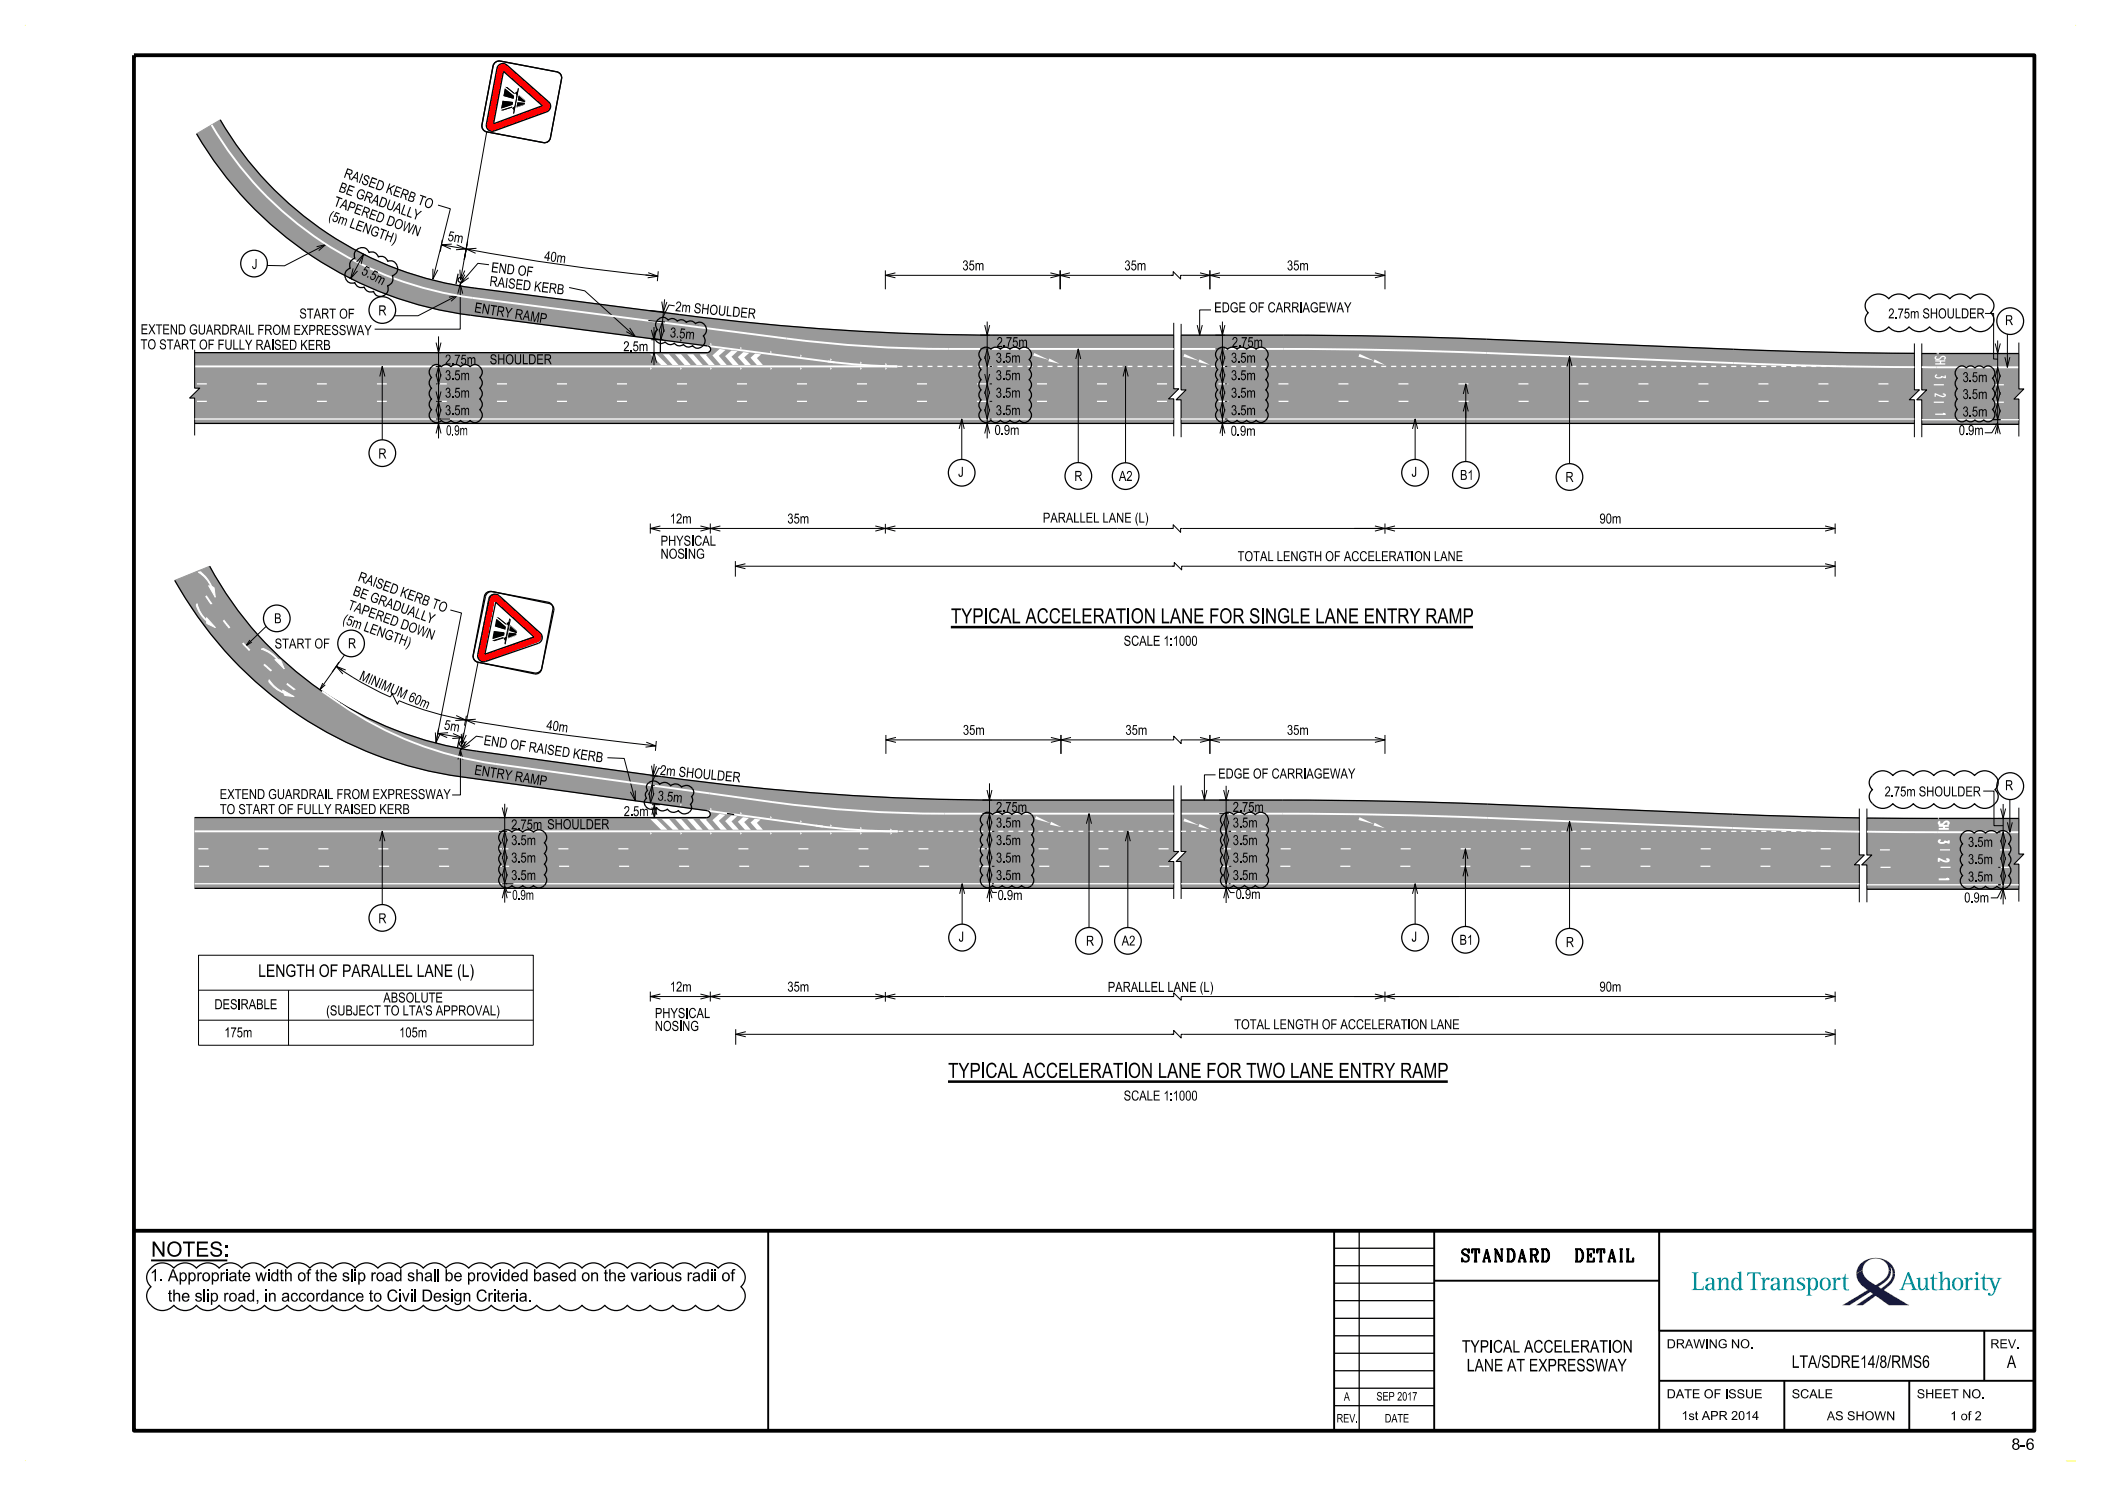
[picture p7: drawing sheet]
<svg xmlns="http://www.w3.org/2000/svg" width="420mm" height="297mm" viewBox="0 0 420 297" stroke-linecap="round" stroke-linejoin="round" font-family="sans-serif">
<defs><g id="words">
<g font-size="3">
<text x="190.1" y="124.6">TYPICAL ACCELERATION LANE FOR SINGLE LANE ENTRY RAMP</text>
<text x="189.5" y="215.4">TYPICAL ACCELERATION LANE FOR TWO LANE ENTRY RAMP</text>
<text x="30.2" y="251.2">NOTES:</text>
</g>
<g font-size="2.5">
<text x="51.6" y="195.2">LENGTH OF PARALLEL LANE (L)</text>
<text x="292.3" y="252.2">STANDARD</text>
<text x="313.9" y="252.2">DETAIL</text>
<text x="292.2" y="270.3">TYPICAL ACCELERATION</text>
<text x="293.2" y="274.1">LANE AT EXPRESSWAY</text>
<text x="358.2" y="273.4">LTA/SDRE14/8/RMS6</text>
<text x="401.2" y="273.4">A</text>
</g>
<g font-size="2.4">
<text x="30" y="256.1">1. Appropriate width of the slip road shall be provided based on the various radii of</text>
<text x="33.5" y="260.1">the slip road, in accordance to Civil Design Criteria.</text>
</g>
<text font-size="2.3" x="402.1" y="289.8">8-6</text>
<g font-size="2">
<text x="68.6" y="35.4" transform="rotate(20 68.6 35.4)">RAIS ED KERB TO</text>
<text x="67.6" y="38.2" transform="rotate(20 67.6 38.2)">BE GRADUALLY</text>
<text x="65.5" y="43.9" transform="rotate(20 65.5 43.9)">(5m LENGTH)</text>
<text x="50.3" y="53.7">J</text>
<text x="89.4" y="48.1" transform="rotate(10 89.4 48.1)">5m</text>
<text x="108.7" y="52.1" transform="rotate(8 108.7 52.1)">40m</text>
<text x="72.1" y="54.7" transform="rotate(28 72.1 54.7)">5.5m</text>
<text x="97.8" y="57.2" transform="rotate(7 97.8 57.2)">RAIS ED KERB</text>
<text x="98.1" y="54.4" transform="rotate(7 98.1 54.4)">END OF</text>
<text x="192.4" y="54">35m</text>
<text x="224.8" y="54">35m</text>
<text x="257.3" y="54">35m</text>
<text x="59.8" y="63.7">START OF</text>
<text x="75.6" y="63">R</text>
<text x="94.7" y="62.4" transform="rotate(9 94.7 62.4)">ENTRY RAMP</text>
<text x="134.9" y="62.2" transform="rotate(5 134.9 62.2)">2m S HOULDER</text>
<text x="242.7" y="62.4">EDGE OF CARRIAGEWAY</text>
<text x="377.5" y="63.6">2.75m SHOULDER</text>
<text x="400.8" y="65">R</text>
<text x="28.1" y="69.8">TOSTARTOFFULYRAIE</text>
<text x="28.1" y="66.8">EXTENDGUARDRAIF</text>
<text x="47.7" y="69.9">L</text>
<text x="49.6" y="66.9">L</text>
<text x="52.8" y="66.9">ROMEXPRESSWAY</text>
<text x="54.8" y="69.9">S DKERB</text>
<text x="124.6" y="70.2">2.5m</text>
<text x="133.9" y="67.4" transform="rotate(5 133.9 67.4)">3.5m</text>
<text x="199.2" y="69.4">2.75m</text>
<text x="246.3" y="69.4">2.75m</text>
<text x="89" y="72.9">2.75m</text>
<text x="89" y="76">3.5m</text>
<text x="97.9" y="72.8">SHOULDER</text>
<text x="199.1" y="72.5">3.5m</text>
<text x="199.1" y="76">3.5m</text>
<text x="246.1" y="72.5">3.5m</text>
<text x="246.1" y="76">3.5m</text>
<text x="392.3" y="76.4">3.5m</text>
<text x="89" y="79.5">3.5m</text>
<text x="89" y="83">3.5m</text>
<text x="199.1" y="79.5">3.5m</text>
<text x="199.1" y="83">3.5m</text>
<text x="246.1" y="79.5">3.5m</text>
<text x="246.1" y="83">3.5m</text>
<text x="392.3" y="79.8">3.5m</text>
<text x="392.3" y="83.2">3.5m</text>
<text x="89.2" y="87">0.9m</text>
<text x="198.8" y="86.9">0.9m</text>
<text x="246" y="87.1">0.9m</text>
<text x="391.6" y="87">0.9m</text>
<text x="75.6" y="91.6">R</text>
<text x="191.5" y="95.3">J</text>
<text x="282.2" y="95.3">J</text>
<text x="291.9" y="95.9">B1</text>
<text x="214.8" y="96.1">R</text>
<text x="223.7" y="96.1">A2</text>
<text x="313" y="96.3">R</text>
<text x="133.9" y="104.6">12m</text>
<text x="157.4" y="104.6">35m</text>
<text x="208.5" y="104.5">PARALLEL LANE (L)</text>
<text x="319.8" y="104.6">90m</text>
<text x="132.1" y="111.7">NOSING</text>
<text x="132.1" y="109.1">PHYSICAL</text>
<text x="247.4" y="112.2">TOTAL LENGTH OF ACCELERATION LANE</text>
<text x="70.4" y="118.9" transform="rotate(20 70.4 118.9)">BE GRADUALLY</text>
<text x="71.4" y="116.1" transform="rotate(20 71.4 116.1)">RAIS ED KERB TO</text>
<text x="54.8" y="124.6">B</text>
<text x="68.3" y="124.5" transform="rotate(20 68.3 124.5)">(5m LENGTH)</text>
<text x="54.9" y="129.6">START OF</text>
<text x="69.6" y="129.6">R</text>
<text x="224.6" y="129.1">SCALE 1:1000</text>
<text x="71.7" y="135.8" transform="rotate(23 71.7 135.8)">MINIMUM 60m</text>
<text x="88.7" y="145.8" transform="rotate(10 88.7 145.8)">5m</text>
<text x="96.6" y="148.9" transform="rotate(8 96.6 148.9)">END OF RAIS ED KERB</text>
<text x="109.1" y="145.8" transform="rotate(8 109.1 145.8)">40m</text>
<text x="192.5" y="146.9">35m</text>
<text x="225" y="146.9">35m</text>
<text x="257.3" y="146.9">35m</text>
<text x="94.7" y="154.8" transform="rotate(9 94.7 154.8)">ENTRY RAMP</text>
<text x="131.9" y="154.9" transform="rotate(5 131.9 154.9)">2m S HOULDER</text>
<text x="243.5" y="155.6">EDGE OF CARRIAGEWAY</text>
<text x="43.9" y="159.7">EXTEND GUARDRAIL FROM EXPRESSWAY</text>
<text x="131.4" y="160" transform="rotate(5 131.4 160)">3.5m</text>
<text x="376.7" y="159.2">2.75m SHOULDER</text>
<text x="400.8" y="157.9">R</text>
<text x="43.9" y="162.7">TO START OF FULLY RAISED KERB</text>
<text x="102.2" y="165.8">2.75m SHOULDER</text>
<text x="124.7" y="163.1">2.5m</text>
<text x="199.1" y="162.3">2.75m</text>
<text x="199.1" y="165.4">3.5m</text>
<text x="246.4" y="162.3">2.75m</text>
<text x="246.4" y="165.4">3.5m</text>
<text x="102.2" y="168.9">3.5m</text>
<text x="102.2" y="172.4">3.5m</text>
<text x="199.1" y="168.9">3.5m</text>
<text x="199.1" y="172.4">3.5m</text>
<text x="246.4" y="168.9">3.5m</text>
<text x="246.4" y="172.4">3.5m</text>
<text x="393.4" y="169.3">3.5m</text>
<text x="393.4" y="172.7">3.5m</text>
<text x="102.2" y="175.9">3.5m</text>
<text x="102.4" y="179.8">0.9m</text>
<text x="199.1" y="175.9">3.5m</text>
<text x="199.4" y="179.9">0.9m</text>
<text x="246.4" y="175.9">3.5m</text>
<text x="247" y="179.7">0.9m</text>
<text x="393.4" y="176.2">3.5m</text>
<text x="75.6" y="184.5">R</text>
<text x="392.7" y="180.4">0.9m</text>
<text x="191.6" y="188.2">J</text>
<text x="217.1" y="189">R</text>
<text x="224.2" y="189">A2</text>
<text x="282.2" y="188.2">J</text>
<text x="291.8" y="188.8">B1</text>
<text x="313" y="189.3">R</text>
<text x="42.9" y="201.7">DESIRABLE</text>
<text x="65.2" y="203">(SUBJECT TO LTA'S APPROVAL)</text>
<text x="76.6" y="200.4">ABSOLUTE</text>
<text x="130.9" y="203.5">PHYSICAL</text>
<text x="133.9" y="198.2">12m</text>
<text x="157.4" y="198.2">35m</text>
<text x="221.4" y="198.2">PARALLEL LANE (L)</text>
<text x="319.8" y="198.2">90m</text>
<text x="44.8" y="207.3">175m</text>
<text x="79.8" y="207.3">105m</text>
<text x="130.9" y="206.1">NOSING</text>
<text x="246.7" y="205.7">TOTAL LENGTH OF ACCELERATION LANE</text>
<text x="224.6" y="220">SCALE 1:1000</text>
</g>
<g font-size="2" fill="#fff">
<text x="386.9" y="71.2" transform="rotate(90 386.9 71.2)">S</text>
<text x="386.9" y="72.1" transform="rotate(90 386.9 72.1)">H 3</text>
<text x="386.9" y="82.6" transform="rotate(90 386.9 82.6)">1</text>
<text x="386.9" y="78.7" transform="rotate(90 386.9 78.7)">2</text>
<text x="387.6" y="164.2" transform="rotate(90 387.6 164.2)">S</text>
<text x="387.6" y="171.6" transform="rotate(90 387.6 171.6)">2</text>
<text x="387.5" y="175.5" transform="rotate(90 387.5 175.5)">1</text>
</g>
<g font-size="1.8">
<text x="333.2" y="269.5">DRAWING NO.</text>
<text x="397.9" y="269.5">REV.</text>
<text x="333.2" y="279.5">DATE OF ISSUE</text>
<text x="358.2" y="279.5">SCALE</text>
<text x="383.2" y="279.5">SHEET NO.</text>
<text x="336.1" y="283.8">1st APR 2014</text>
<text x="365.2" y="283.9">AS SHOWN</text>
<text x="389.9" y="283.9">1 of 2</text>
</g>
<g font-size="1.7">
<text x="268.6" y="280">A</text>
<text x="275.2" y="279.9">SEP 2017</text>
<text x="267.2" y="284.3">REV.</text>
<text x="276.8" y="284.3">DATE</text>
</g>
</g></defs>
<path d="M39.3 26.7l4.7-2.7a69 69 0 0 0 50.8 33.6l41 5.3a498.9 498.9 0 0 0 64.1 4.1h34.7v10.7h1l-2 2h1v4.9h-195.7v-5.1h-1l2-1.9h-1v-7.1h102.5a.67 .67 0 0 0 .7-.6 .67 .67 0 0 0-.6-.8l-47.4-6.1a74.3 74.3 0 0 1-54.8-36.3zM236.1 67h26.5l18.3 .3 16.2 .5 57 2.3 15.3 .4 13.3 .1v7.3h1l-2 2h1v4.7h-146.6v-4.7h-1l2-2h-1zM384.2 70.7h19.4v7h1l-2 2.1h1v5h-19.4v-4.9h-1l2-2h-1z" fill="none" stroke="#999" stroke-width=".2"/>
<g fill="#999">
<path d="M39.3 26.7l4.7-2.7a69 69 0 0 0 50.8 33.6l41 5.3a494.4 494.4 0 0 0 64.1 4.1h34.7v10.7h1l-2 2h1v4.9h-195.7v-5.1h-1l2-1.9h-1v-7.1h102.5a.67 .67 0 0 0 .6-.6 .67 .67 0 0 0-.5-.8l-47.4-6.1a74.3 74.3 0 0 1-54.8-36.3z" fill-rule="evenodd"/>
<path d="M236.1 67h27.7l17.4 .3 15.9 .5 57.8 2.3 27.8 .5v7.3h1l-2 2h1v4.7h-146.6v-4.7h-1l2-2h-1z" fill-rule="evenodd"/>
<path d="M384.2 70.7h19.4v7h1l-2 2.1h1v5h-19.4v-4.9h-1l2-2h-1z" fill-rule="evenodd"/>
</g>
<path d="M35 116l6.9-2.8a71.8 71.8 0 0 0 53.4 36.9l37 5.1a500.6 500.6 0 0 0 68.1 4.7h34.2v10.3h1l-2 2h1v5.3h-195.7v-14.1h102.4a.69 .69 0 0 0 .7-.6 .69 .69 0 0 0-.6-.8l-49.2-6.7a77.5 77.5 0 0 1-57.2-39.3zM236.1 159.9h28.4l18.5 .4 69.7 2.7 19 .5v7.4h1l-2 2h1v4.6h-135.6v-5.3h-1l2-2h-1zM373.2 163.5l30.4 .1v7.1h1l-2 2h1v5h-30.4v-4.8h-1l2-2h-1z" fill="none" stroke="#999" stroke-width=".2"/>
<g fill="#999">
<path d="M35 116l6.9-2.8a71.8 71.8 0 0 0 53.4 36.9l37 5.1a508.5 508.5 0 0 0 68.1 4.7h34.2v10.3h1l-2 2h1v5.3h-195.7v-14.1h102.4a.69 .69 0 0 0 .7-.6 .69 .69 0 0 0-.6-.8l-49.2-6.7a77.5 77.5 0 0 1-57.2-39.3z" fill-rule="evenodd"/>
<path d="M236.1 159.9h28.4l18.5 .4 70.2 2.7 18.5 .5v7.4h1l-2 2h1v4.6h-135.6v-5.3h-1l2-2h-1z" fill-rule="evenodd"/>
<path d="M373.2 163.5l30.4 .1v7.1h1l-2 2h1v5h-30.4v-4.8h-1l2-2h-1z" fill-rule="evenodd"/>
</g>
<path d="M99.6 13.1a1.24 1.24 0 0 1 1.7-.1l8.4 7.4a1.19 1.19 0 0 1-.4 2l-10.5 3.8a1.19 1.19 0 0 1-1.6-1.4l2.1-11.2z" fill="none" stroke="#000" stroke-width=".25"/>
<path d="M99.6 13.1l-.3 .5-2.1 11.2a1.19 1.19 0 0 0 1.6 1.4l10.5-3.8a1.19 1.19 0 0 0 .4-2l-8.4-7.4a1.24 1.24 0 0 0-1.7 .1zM100.6 14.3l7.8 6.8-9.7 3.6z" fill-rule="evenodd" fill="#f00"/>
<g fill="#fff">
<path d="M100.6 14.3l-1.9 10.4 9.7-3.6zM103.7 19.1l1.3 1.1v.2l-1.5-.4zM103.4 20.5l1.5 .1v.2l-1.6 .5zM100.5 20.1l2.1 .3-.2 .6-2.2 .7zM100.9 17.7l1.9 1.5-.1 .6-2.1-.6zM101 17.4h.4l1.5 1.2-.1 .2zM100.1 22l2.3-.7-.1 .2-1.8 .6zM103.7 18.9l1.3 1.2zM103.3 21.4l1.6-.6zM103.5 17.6l.2 .1-.9 5h-.2l.1-.6-.3-.4 .1-.2 .4-.3 .2-1.1 .1-1.1-.2-.3v-.2a.71 .71 0 0 0 .5-.9z" fill-rule="evenodd"/>
<path d="M98.8 12.6l-.2 .6-2.3 11.8a1.16 1.16 0 0 0 1 1.3l11.3 2.2a1.17 1.17 0 0 0 1.4-1l2.3-11.7a1.17 1.17 0 0 0-1-1.4l-11.3-2.2a1.3 1.3 0 0 0-1.2 .4zM99.6 13.1a1.21 1.21 0 0 1 1.7-.1l8.4 7.4a1.19 1.19 0 0 1-.4 2l-10.5 3.8a1.19 1.19 0 0 1-1.6-1.4l2.1-11.2z" fill-rule="evenodd"/>
</g>
<path d="M98.9 12.5l.7-.3h.4l11.3 2.2a1.18 1.18 0 0 1 1 1.4l-2.3 11.7a1.19 1.19 0 0 1-1.4 1l-11.3-2.2a1.19 1.19 0 0 1-1-1.3l2.3-11.8zM97.8 119.1a1.19 1.19 0 0 1 1.8-.1l8.3 7.3a1.21 1.21 0 0 1-.4 2.1l-10.5 3.8a1.21 1.21 0 0 1-1.5-1.4l2.1-11.1z" fill="none" stroke="#000" stroke-width=".25"/>
<g fill="#000">
<path d="M101 17.4h.4l1.5 1.2-.1 .2zM100.9 17.7l1.9 1.5-.1 .6-2.1-.6zM100.1 22l2.3-.7-.1 .2-1.8 .6zM100.5 20.1l2.1 .3-.2 .6-2.2 .7zM103.4 20.5l1.5 .1v.2l-1.6 .5zM103.3 21.4l1.6-.6zM103.7 19.1l1.3 1.1v.2l-1.5-.4zM103.7 18.9l1.3 1.2z"/>
<path d="M103.5 17.6l.2 .1-.9 5h-.2l.1-.6-.3-.4 .1-.2 .4-.3 .3-2.1-.2-.6 .4-.3z" fill-rule="evenodd"/>
</g>
<path d="M97.8 119.1l-.2 .6-2.1 11.1a1.21 1.21 0 0 0 1.5 1.4l10.5-3.8a1.21 1.21 0 0 0 .4-2.1l-8.3-7.3a1.19 1.19 0 0 0-1.8 .1zM98.9 120.3l7.8 6.8-9.8 3.6z" fill-rule="evenodd" fill="#f00"/>
<g fill="#fff">
<path d="M98.9 120.3l-2 10.4 9.8-3.6zM102 125.1l1.3 1.1-.1 .2-1.4-.4zM101.7 126.4l1.5 .2v.1l-1.7 .6zM98.7 126.1l2.1 .3-.1 .5-2.3 .8zM99.2 123.7l1.8 1.5-.1 .6-2-.6zM99.2 123.3l.5 .1 1.4 1.2v.2zM98.4 128l2.2-.7v.2l-1.8 .6zM102 124.9l1.3 1.2zM101.5 127.4l1.6-.5zM101.8 123.6h.2l-1 5.1h-.2l.1-.6a.56 .56 0 0 1 .2-.9l.4-1.9-.2-.8a.76 .76 0 0 0 .5-.9z" fill-rule="evenodd"/>
<path d="M97.1 118.6l-.3 .6-2.2 11.7a1.23 1.23 0 0 0 1 1.5l11.3 2.1a1.3 1.3 0 0 0 1.4-.9l2.2-11.8a1.24 1.24 0 0 0-.9-1.4l-11.4-2.2a1.2 1.2 0 0 0-1.1 .4zM97.8 119.1a1.2 1.2 0 0 1 1.8-.1l8.3 7.3a1.21 1.21 0 0 1-.4 2.1l-10.5 3.8a1.21 1.21 0 0 1-1.5-1.4l2.1-11.1z" fill-rule="evenodd"/>
</g>
<g fill="none" stroke="#000" stroke-width=".25">
<path d="M38.9 70.5h102.5M236.1 67h20.4M97.2 118.5l.6-.3h.4l11.4 2.2a1.2 1.2 0 0 1 .9 1.4l-2.2 11.8a1.25 1.25 0 0 1-1.4 .9l-11.3-2.1a1.21 1.21 0 0 1-1-1.5l2.2-11.7zM42.7 120.2h.1M236.1 159.9h20.2M38.9 163.4h102.4M236.1 177.5h135.6"/>
<circle cx="76.4" cy="62" r="2.67"/>
</g>
<g fill="#000">
<path d="M99.2 123.3l.5 .1 1.4 1.2v.2zM98.4 128l2.2-.7v.2l-1.8 .6zM98.7 126.1l2.1 .3-.1 .5-2.3 .8zM99.2 123.7l1.8 1.5-.1 .6-2-.6zM101.5 127.4l1.6-.5zM101.7 126.4l1.5 .2v.1l-1.7 .6zM102 125.1l1.3 1.1-.1 .2-1.4-.4zM102 124.9l1.3 1.2z"/>
<path d="M101.8 123.6h.2l-1 5.1h-.2l.1-.6-.2-.4 .4-.5 .4-2.1-.2-.6 .3-.2z" fill-rule="evenodd"/>
</g>
<path d="M38.9 73.2h140.5M236.1 69.7h20.4M236.1 162.6h20.2" fill="none" stroke="#fff" stroke-width=".38"/>
<g fill="none" stroke="#fff" stroke-width=".25">
<path d="M179.4 73.2h1M181.4 73.2h1M183.4 73.2h1M185.4 73.2h1M187.4 73.2h1M189.4 73.2h1M191.4 73.2h1M193.4 73.2h1M195.4 73.2h1M197.4 73.2h1M199.4 73.2h1M201.4 73.2h1"/>
<path d="M203.4 73.2h1M205.4 73.2h1M207.4 73.2h1M209.4 73.2h1M211.4 73.2h1M213.4 73.2h1M215.4 73.2h1M217.4 73.2h1M219.4 73.2h1M221.4 73.2h1M223.4 73.2h1M225.4 73.2h1"/>
<path d="M227.4 73.2h1M229.4 73.2h1M231.4 73.2h1M233.4 73.2h1M179.6 166.2h1M181.6 166.2h1M183.6 166.2h1M185.6 166.2h1M187.6 166.2h1M189.6 166.2h1M191.6 166.2h1M193.6 166.2h1"/>
<path d="M195.6 166.2h1M197.6 166.2h1M199.6 166.2h1M201.6 166.2h1M203.6 166.2h1M205.6 166.2h1M207.6 166.2h1M209.6 166.2h1M211.6 166.2h1M213.6 166.2h1M215.6 166.2h1M217.6 166.2h1"/>
<path d="M219.6 166.2h1M221.6 166.2h1M223.6 166.2h1M225.6 166.2h1M227.6 166.2h1M229.6 166.2h1M231.6 166.2h1M233.6 166.2h1"/>
</g>
<g fill="none" stroke="#000" stroke-width=".2">
<path d="M86.5 53.7v2.1l1-1.9M87.6 41l2.4 .7-3.5 14.1M93.2 50l-.4 2M93.5 48.2l-.7 3.5M94.2 49.9l-1-.1a437.4 437.4 0 0 0 38.3 5.4l-2.5-.2M95.2 49.6l-2 .2 1.9 .8M129.6 54.5l1.9 .7-2 .3M131.6 54.2l-.2 2M239.3 65l.5 2 .5-2M242.1 61.9h-2.3v5.1M292.5 82.2l.5-2 .5 2M293 80.2v3.7"/>
<path d="M177 105.6h57.5M179 105.1l-2 .5 2 .5M236.4 105.6h40.5M274.8 105.1l2.1 .5-2.1 .5"/>
</g>
<g fill="#fff">
<path d="M130 73.4l.3 .3-.3 .2z"/>
<path d="M136 73.4l.3 .3-.3 .2z"/>
<path d="M142 73.4l.3 .3-.3 .2z"/>
<path d="M154 73.4l.3 .3-.3 .2z"/>
<path d="M160 73.4l.3 .3-.3 .2z"/>
<path d="M166 73.4l.3 .3-.3 .2z"/>
<path d="M172 73.4l.3 .3-.3 .2z"/>
</g>
<g fill="none" stroke="#000" stroke-width=".2">
<path d="M91.5 58.7l.5-2 .5 2M92 56.7v9.1h-17.1M50 127.9l-.9 1.2 1.2-.8M53.2 125.2l-4.1 3.9M67.2 133.2l1.3 .9M69.1 133.9l-1.9-.7 1.3 1.5M90 121.9l2.3 .6-5.2 26M87 146.4l.1 2.1 .9-1.9M91.2 143l1.9 .9-2.1 .1M91.5 143.6l2.5 .5M91.5 151.8l.5-2 .5 2M92 149.8v9.1h-1.6"/>
<path d="M93.2 143l-.3 2M95.1 143.8l-2 .1 1.9 .8M129.2 148.3l1.9 .8-2.1 .2M130 148.9l1.1 .2M131.2 148.1l-.2 2M240.3 157.9l.5 2 .5-2M243 154.9h-2.2v5M197.8 177.1l.6 1.3h.9M245.1 177.1l.9 1.3h.8M177 199.2h57.6M179 198.7l-2 .5 2 .5M236.1 199.2h55.6"/>
<path d="M274.8 198.7l2.1 .5-2.1 .5"/>
</g>
<circle cx="55.3" cy="123.6" r="2.67" fill="none" stroke="#000" stroke-width=".25"/>
<g fill="#fff">
<path d="M130 166.3l.3 .3-.3 .2z"/>
<path d="M136 166.3l.3 .3-.3 .2z"/>
<path d="M142 166.3l.3 .3-.3 .2z"/>
<path d="M148 166.3l.3 .3-.3 .2z"/>
<path d="M178 166.3l.3 .3-.3 .2z"/>
<path d="M154 166.3l.3 .3-.3 .2z"/>
<path d="M160 166.3l.3 .3-.3 .2z"/>
<path d="M166 166.3l.3 .3-.3 .2z"/>
<path d="M172 166.3l.3 .3-.3 .2z"/>
<path d="M178 165.6l.3 .2-.3 .3z"/>
<path d="M172 165.2l.3 .3-.3 .3z"/>
<path d="M166 164.7l.3 .3-.3 .3z"/>
<path d="M160 163.9l.3 .3-.3 .3z"/>
<path d="M154 163.1l.3 .3-.3 .2z"/>
<path d="M148 162.3l.3 .3-.3 .2z"/>
</g>
<g fill="none" stroke="#000" stroke-width=".2">
<path d="M97.3 26.3l-5.2 29.6M91.9 53.9l.2 2 .8-1.8M92.9 54.9l-.9 1.8 1.7-1.2M97.8 52.9l-2.3-.3-3.5 4.1M67.2 133.2a61.2 61.2 0 0 0 10.8 6.1M67.8 132.3l-1.4 2M95.6 132.4l-3.3 16.4M79.8 140a71.5 71.5 0 0 0 18.4 4.8l13.2 1.9 19.7 2.4M92.2 146.7l.1 2.1 .9-1.9M93.2 148.1l-1.2 1.7 1.9-.9M96.6 147.4l-1.4-.3-3.2 2.7M132.2 153.6l-.5-.1-1.3 2.6"/>
<path d="M100.9 177.1l.5 1.2h.8"/>
</g>
<g fill="#fff">
<path d="M142 68.5l.3 .3-.3 .2z"/>
<path d="M148 69.3l.3 .3-.3 .2z"/>
<path d="M154 70.1l.3 .3-.3 .2z"/>
<path d="M160 70.8l.3 .3-.3 .3z"/>
<path d="M166 71.6l.3 .3-.3 .3z"/>
<path d="M172 72.2l.3 .3-.3 .3z"/>
<path d="M177 72.5l.3 .3-.3 .3z"/>
<path d="M177 73.4l.3 .3-.3 .2z"/>
<path d="M148 73.4l.3 .3-.3 .2z"/>
</g>
<path d="M387.1 70.7h10.9" fill="none" stroke="#f0f" stroke-width=".25"/>
<path d="M38.9 166.2h140.6" fill="none" stroke="#fff" stroke-width=".38"/>
<path d="M142 161.4l.3 .3-.3 .3z" fill="#fff"/>
<g fill="none" stroke="#000" stroke-width=".2">
<path d="M63.3 49.3l1.8-.4-1.4 1.2M65.1 48.9l-8.2 4.2h-3.5M89.7 59.4l1.8-.4-1.3 1.2M91.5 59l-7.9 4.1h-4.8M113.8 57.5l3.1 .6 10.1 9.2M211.9 55h22.6M211.9 54v3.8M213.9 54.5l-2 .5 2 .5M236.4 55h40.5M239.9 54.5l2 .5-2 .5M241.9 54v3.8M243.9 54.5l-2 .5 2 .5"/>
<path d="M274.8 54.5l2.1 .5-2.1 .5M276.9 54v3.8M125.9 65.5l1.1 1.8-1.8-1M134.9 61.1l-1.2-.1-1.2 2.4M234.6 64.5v13.2h1l-2 2h1v7.5M236.1 64.7v13.2h1l-2 2h1v7.5M382.7 68.6v9.3h1l-2 2h1v7.5M384.2 68.6v9.3h1l-2 2h1v7.5M396.8 62.6h1.7v9.2h.9M403.6 68.5v9.2h1l-2 2.1h1v7.4M399.4 84.4l-1.2 2.1h-1.4M147 112.1v3.1"/>
<path d="M147 113.2h87.7M149 112.7l-2 .5 2 .5M236.6 113.2h130.3M364.8 112.7l2.1 .5-2.1 .5M366.9 112.1v3.1M64.5 136.5l-.5 1.3 1-.9M68.9 130.9l-4.9 6.9M121.4 151.4l3.4 .2 2.2 8.5M127 158v2.1l-1-1.8M212.1 147.9h22.1M212.1 146.9v3.8M214.1 147.4l-2 .5 2 .5"/>
<path d="M234.6 157v13.2h1l-2 2h1v7.5M236.1 157v13.2h1l-2 2h1v7.5M236.5 147.9h40.4M239.9 147.4l2 .5-2 .5M241.9 146.9v3.8M243.9 147.4l-2 .5 2 .5M274.8 147.4l2.1 .5-2.1 .5M276.9 146.9v3.8M396.5 158.1h2.1v6.9h1.8M371.7 161.6v9.3h1l-2 2h1v7.4M373.2 161.6v9.3h1l-2 2h1v7.4M400.4 177.3l-1.1 2.2h-1.3"/>
<path d="M403.6 161.4v9.3h1l-2 2h1v7.5M39.7 190.9h66.9v18h-66.9zM39.7 197.9h66.9M57.7 197.9v11M39.7 203.9h66.9M147.1 205.7v3.1M147.1 206.7h87.5M149.1 206.2l-2 .5 2 .5M236.5 206.7h130.4M364.8 206.2l2.1 .5-2.1 .5M366.9 205.7v3.1"/>
</g>
<g fill="none" stroke="#000" stroke-width=".25">
<path d="M39.3 26.7a74.3 74.3 0 0 0 54.8 36.3l47.4 6.1M132 67.9v2.6M256.5 67l28.5 .4 69.1 2.7 15.3 .4 13.3 .1M384.2 70.7h2.9M387.6 70.7h16M34.9 116a77.5 77.5 0 0 0 57.3 39.3l49.2 6.7M256.3 159.9l16.5 .1 16.4 .4 61.9 2.5 20.6 .6M145.3 162.6l1.5 .2M373.2 163.5l14.2 .1M387.6 163.6h16"/>
<circle cx="50.8" cy="52.7" r="2.66"/>
<circle cx="70.2" cy="128.6" r="2.66"/>
</g>
<path d="M141.5 69.1l25.3 3.3M256.5 69.7l28.5 .4 69.1 2.7 15.3 .4 13.3 .2M384.2 73.4h19.4M41.2 119.1l1.1 1.7M44.7 124l1.2 1.5M48.5 128.5l1.4 1.5M52.8 132.8l1.5 1.3M57.3 136.7l1.6 1.2M141.4 162l23.1 3.2M256.3 162.6l16.5 .2 14.3 .3 64 2.6 20.6 .5M373.2 166.2l30.4 .1" fill="none" stroke="#fff" stroke-width=".38"/>
<path d="M387.4 163.6h10.6" fill="none" stroke="#f0f" stroke-width=".25"/>
<path d="M139.5 65.2h.1" fill="none" stroke="#000" stroke-width=".38"/>
<g fill="#fff">
<path d="M130 70.8h1.3l2.1 2.2h-1.2z" fill-rule="evenodd"/>
<path d="M142.4 71l1.5-1.3 1.2 .2-1.4 1.2 1.6 1.9h-1.2z" fill-rule="evenodd"/>
<path d="M145 71.2l1.2-1.1 1.2 .1-1.2 1.1 1.5 1.7h-1.2z" fill-rule="evenodd"/>
<path d="M147.5 71.4l1.1-1 1.2 .1-1 .9 1.3 1.6h-1.2z" fill-rule="evenodd"/>
<path d="M150 71.5l1-.8 1.2 .1-.9 .8 1.2 1.4h-1.2z" fill-rule="evenodd"/>
<path d="M130 163.7h1.3l2.1 2.1h-1.2z" fill-rule="evenodd"/>
<path d="M142.4 163.9l1.4-1.2 1.2 .1-1.3 1.2 1.6 1.8h-1.2z" fill-rule="evenodd"/>
<path d="M145 164.1l1.2-1.1 1.2 .2-1.2 1 1.5 1.6h-1.2z" fill-rule="evenodd"/>
<path d="M147.5 164.2l1-.9 1.2 .2-.9 .8 1.3 1.5h-1.2z" fill-rule="evenodd"/>
<path d="M150 164.4l.9-.7 1.1 .1-.7 .7 1.2 1.3h-1.2z" fill-rule="evenodd"/>
</g>
<path d="M234.1 55h.4v-.7l1.5 1.5v-.8h.4M38.9 69.9v7.7h1l-2 1.9h1v7.5M234.1 105.6h.4v-.7l1.5 1.5v-.8h.4M234.3 113.2h.4v-.8l1.5 1.5v-.7h.4M234.2 147.9h.4v-.8l1.5 1.5v-.7h.4M234.2 199.2h.4v-.8l1.5 1.5v-.7h.4M234.2 206.7h.4v-.8l1.5 1.6v-.8h.4" fill="none" stroke="#000" stroke-width=".2"/>
<path d="M141.4 162a.69 .69 0 0 1 .6 .8 .69 .69 0 0 1-.7 .6" fill="none" stroke="#000" stroke-width=".25"/>
<g fill="#fff">
<path d="M132.3 163.7h1.5l1.9 2.1h-1.2z" fill-rule="evenodd"/>
<path d="M135 163.7h1.2l1.9 2.1h-1.2z" fill-rule="evenodd"/>
<path d="M137.4 163.7h1.2l1.9 2.1h-1.2z" fill-rule="evenodd"/>
<path d="M139.9 163.8l1.4-.1-.2 .2 1.8 1.9h-1.2z" fill-rule="evenodd"/>
</g>
<path d="M141.5 69.1a.67 .67 0 0 1 .6 .8 .67 .67 0 0 1-.7 .6" fill="none" stroke="#000" stroke-width=".25"/>
<g fill="#fff">
<path d="M132.5 70.8h1.2l1.9 2.2h-1.2z" fill-rule="evenodd"/>
<path d="M134.9 70.8h1.2l2 2.2h-1.3z" fill-rule="evenodd"/>
<path d="M137.4 70.8h1.2l1.9 2.2h-1.2z" fill-rule="evenodd"/>
<path d="M139.9 70.9l1.5-.1-.3 .2 1.8 2h-1.2z" fill-rule="evenodd"/>
</g>
<path d="M42.3 25a71.1 71.1 0 0 0 52.2 34.5l62.7 8.2a254.7 254.7 0 0 0 32.4 2h45M64.4 138.2l3.7 2.5a72.4 72.4 0 0 0 30.9 12l55.3 7.6a256 256 0 0 0 34.5 2.3h45.8" fill="none" stroke="#fff" stroke-width=".38"/>
<path d="M44 24a69 69 0 0 0 50.8 33.6l41 5.3a498.9 498.9 0 0 0 64.1 4.1h34.7M38.9 84.6h195.7M236.1 84.6h146.6M384.2 84.8h19.4M41.9 113.2a71.8 71.8 0 0 0 53.4 36.9l37 5.1a500.6 500.6 0 0 0 68.1 4.7h34.2M38.9 177.5h195.7M373.2 177.7h30.4" fill="none" stroke="#000" stroke-width=".25"/>
<g fill="none" stroke="#fff" stroke-width=".25">
<path d="M39.4 76.7h1.9M51.4 76.7h1.9M63.4 76.7h1.9M75.4 76.7h1.9M87.3 76.7h2M99.3 76.7h2.1M111.3 76.7h2M123.3 76.7h2M135.3 76.7h2M147.3 76.7h2M159.3 76.7h2M171.3 76.7h2"/>
<path d="M183.3 76.7h2M195.3 76.7h2M207.3 76.7h2M219.3 76.7h2M231.3 76.7h2M236.1 73.2h1M238.1 73.2h1M240.1 73.2h1M242.1 73.2h1M243.6 76.7h1.9M244.1 73.2h1M246.1 73.2h1"/>
<path d="M248.1 73.2h1M250.1 73.2h1M252.1 73.2h1M254.1 73.2h1M255.6 76.7h2M256.1 73.2h1M258.1 73.2h1M260.1 73.2h1M262.1 73.2h1M264.1 73.2h1M266.1 73.2h1M267.5 76.7h2.1"/>
<path d="M268.1 73.2h1M270.1 73.2h1M272.1 73.2h1M274.1 73.2h1M276.1 73.2h1M278.1 73.2h1M279.5 76.7h2.1M280.1 73.2h1M282.1 73.2h1M284.1 73.2h1M286.1 73.2h1M288.1 73.2h1"/>
<path d="M290.1 73.2h1M291.5 76.7h2M292.1 73.2h1M294.1 73.2h1M296.1 73.2h1M298.1 73.2h1M300.1 73.2h1M302.1 73.2h1M303.5 76.7h2M304.1 73.2h1M306.1 73.2h1M308.1 73.2h1"/>
<path d="M310.1 73.2h1M312.1 73.2h1M314.1 73.2h1M315.5 76.7h2M316.1 73.2h1M318.1 73.2h1M320.1 73.2h1M322.1 73.2h1M324.1 73.2h1M326.1 73.2h1M327.5 76.7h2M328.1 73.2h1"/>
<path d="M330.1 73.2h1M332.1 73.2h1M334.1 73.2h1M336.1 73.2h1M338.1 73.2h1M339.5 76.7h2M340.1 73.2h1M342.1 73.2h1M344.1 73.2h1M346.1 73.2h1M348.1 73.2h1M350.1 73.2h1"/>
<path d="M351.5 76.7h2M352.1 73.2h1M354.1 73.2h1M356.1 73.2h1M358.1 73.2h1M360.1 73.2h1M362.1 73.2h1M363.5 76.7h2M364.1 73.2h1M366.1 73.2h1M368.1 73.2h1M375.5 76.7h2"/>
<path d="M398.6 76.9h2M38.9 83.7h195.7M39.4 80.2h1.9M51.4 80.2h1.9M63.4 80.2h1.9M75.4 80.2h1.9M87.3 80.2h2M99.3 80.2h2.1M111.3 80.2h2M123.3 80.2h2M135.3 80.2h2M147.3 80.2h2"/>
<path d="M159.3 80.2h2M171.3 80.2h2M183.3 80.2h2M195.3 80.2h2M207.3 80.2h2M219.3 80.2h2M231.3 80.2h2M236.1 83.7h146.6M243.6 80.2h2M255.6 80.2h2M267.6 80.2h2M279.6 80.2h2"/>
<path d="M291.6 80.2h2M303.6 80.2h2M315.6 80.2h2M327.6 80.2h2M339.5 80.2h2.1M351.5 80.2h2.1M363.5 80.2h2M375.5 80.2h2M384.2 83.9h19.4M398.6 80.4h2M38.9 176.6h195.7M39.7 169.6h2"/>
<path d="M39.8 173.1h2M51.6 169.6h2.1M51.8 173.1h2M63.6 169.6h2.1M63.8 173.1h2M75.6 169.6h2M75.8 173.1h2M87.6 169.6h2M87.8 173.1h2M99.6 169.6h2M99.8 173.1h2M111.6 169.6h2"/>
<path d="M111.8 173.1h2M123.6 169.6h2M123.8 173.1h2M135.6 169.6h2M135.7 173.1h2.1M147.6 169.6h2M147.8 173.1h2M159.6 169.6h2M159.8 173.1h1.9M171.6 169.6h2M171.8 173.1h1.9M183.6 169.6h2"/>
<path d="M183.8 173.1h1.9M195.6 169.6h2M195.8 173.1h1.9M207.6 169.6h2M207.8 173.1h2M219.6 169.6h2M219.7 173.1h2.1M231.6 169.6h2M231.7 173.1h2.1M236.1 176.6h135.6M236.1 166.2h1M238.1 166.2h1"/>
<path d="M240.1 166.2h1M242.1 166.2h1M243.9 173.1h2.1M244 169.6h2M244.1 166.2h1M246.1 166.2h1M248.1 166.2h1M250.1 166.2h1M252.1 166.2h1M254.1 166.2h1M255.9 173.1h2.1M256 169.6h2"/>
<path d="M256.1 166.2h1M258.1 166.2h1M260.1 166.2h1M262.1 166.2h1M264.1 166.2h1M266.1 166.2h1M267.9 173.1h2M268 169.6h2M268.1 166.2h1M270.1 166.2h1M272.1 166.2h1M274.1 166.2h1"/>
<path d="M276.1 166.2h1M278.1 166.2h1M279.9 173.1h2M280 169.6h2M280.1 166.2h1M282.1 166.2h1M284.1 166.2h1M286.1 166.2h1M288.1 166.2h1M290.1 166.2h1M292 173.1h1.9M292 169.6h2"/>
<path d="M292.1 166.2h1M294.1 166.2h1M296.1 166.2h1M298.1 166.2h1M300.1 166.2h1M302.1 166.2h1M304 173.1h1.9M304 169.6h2M304.1 166.2h1M306.1 166.2h1M308.1 166.2h1M310.1 166.2h1"/>
<path d="M312.1 166.2h1M314.1 166.2h1M315.9 173.1h2M316 169.6h2M316.1 166.2h1M318.1 166.2h1M320.1 166.2h1M322.1 166.2h1M324.1 166.2h1M326.1 166.2h1M327.9 173.1h2M328 169.6h2"/>
<path d="M328.1 166.2h1M330.1 166.2h1M332.1 166.2h1M334.1 166.2h1M336.1 166.2h1M338.1 166.2h1M339.9 173.1h2M340 169.6h2M340.1 166.2h1M342.1 166.2h1M344.1 166.2h1M346.1 166.2h1"/>
<path d="M348.1 166.2h1M350.1 166.2h1M351.9 173.1h2M352 169.6h2M352.1 166.2h1M354.1 166.2h1M356.1 166.2h1M358.1 166.2h1M360.1 166.2h1M362.1 166.2h1M363.9 173.1h2M364 169.6h2"/>
<path d="M364.1 166.2h1M366.1 166.2h1M373.2 176.8h30.4M375.8 169.9h2M375.9 173.4h2M387.8 169.9h2M387.9 173.4h2M399.8 169.9h2M399.9 173.4h2"/>
</g>
<g fill="none" stroke="#fff" stroke-width=".2">
<path d="M39.7 114.4h.1M40 114.3h.1M40 114.3l1.4 1.3 .9 1.7M40 114.3l-.3 .1 1.4 1.2 1.1 1.6M42.2 117.2l-.5-.2 1.3 2.4-.2-2-.5-.1M42.2 117.2h.1M42.3 117.3h.1M39.2 121h.1M39.4 120.6h.1M39.4 120.6l-.2 .4 .5 1.1 .7 1.1 .9 .9M39.4 120.6l.4 1.3 .7 1.1 .8 .9v-.5l1.8 2-1.8-.8v-.5M41.3 123.9h.1"/>
<path d="M41.3 124.1h.1"/>
</g>
<g fill="#fff">
<path d="M39.4 120.6a6.7 6.7 0 0 0 1.9 3.3v-.5l1.8 2-1.8-.8v-.5l-1.1-1.1-.6-1.2a1.23 1.23 0 0 1-.2-1.2z" fill-rule="evenodd"/>
<path d="M39.7 114.4a1.16 1.16 0 0 1 1 .5l1.1 1.2 .5 1.2 .5 .1 .2 2-1.3-2.4 .5 .2a6.3 6.3 0 0 0-2.5-2.8z" fill-rule="evenodd"/>
</g>
<g fill="none" stroke="#fff" stroke-width=".2">
<path d="M52.2 129.8h.1M52.2 129.7l1.8 .9 1.4 1.2M52.6 129.6h.1M52.6 129.6l-.4 .1M52.6 129.6l1.7 .9 1.3 1.4h.5l.7 1.8-1.9-1.9h.5M53.7 136.2l.1-.3 1.3 1.4 1.6 1.1M53.7 136.2l1.4 1.4 1.6 .9M53.7 136.2h.1M53.8 135.9h.1M55.4 131.8h.1M55.6 131.9h.1M56.7 138.4h.1"/>
<path d="M56.7 138.4l-.2-.5 2.3 1.3-1.9-.2-.2-.5M56.7 138.5h.1"/>
</g>
<g fill="#fff">
<path d="M206.8 70.6l2.9 1.3-3.1-.8z"/>
<path d="M209.8 71.6l2 1.1-2.3-.5z"/>
<path d="M236.8 70.7l2.9 1.4-3.1-.8z"/>
<path d="M239.8 71.8l2.1 1.1-2.3-.5z"/>
<path d="M207.1 163.1l2.9 1.4-3.1-.8z"/>
<path d="M210.1 164.2l2.1 1.1-2.3-.5z"/>
<path d="M271.8 163.3l2.9 1.4-3.1-.8z"/>
<path d="M274.8 164.4l2 1.1-2.2-.5z"/>
<path d="M53.8 135.9a6.2 6.2 0 0 0 2.9 2.5l-.2-.5 2.3 1.3-1.9-.2-.2-.5-1.1-.5-1-.8-.9-1z" fill-rule="evenodd"/>
<path d="M52.2 129.7a1.59 1.59 0 0 1 1.5 .4l1 .8 .9 1h.5l.7 1.8-1.9-1.9h.5a6.8 6.8 0 0 0-3.2-2.1z" fill-rule="evenodd"/>
</g>
<g fill="none" stroke="#000" stroke-width=".25">
<path d="M91.6 54.7l-.4 2.1M91.9 147.4l-.5 2.1"/>
<circle cx="92.1" cy="55.9" r=".5"/>
<circle cx="92.4" cy="148.7" r=".5"/>
</g>
<g fill="#fff">
<path d="M271.8 70.7l2.9 1.4-3.1-.8z"/>
<path d="M274.8 71.8l2 1.1-2.2-.5z"/>
<path d="M236.8 163.6l2.9 1.4-3.1-.9z"/>
<path d="M239.8 164.7l2.1 1.1-2.3-.6z"/>
</g>
<g fill="none" stroke="#000" stroke-width=".2">
<path d="M69.7 55.5l.9 .4M70.6 53.7l-.5 2 1.4-1.6M71.3 52.3l1.4-1.5-.5 2M72.3 50.6l.8 .4M72.7 50.8l-2.6 4.9M88.4 47.9l-.4 2.4M89.3 49.1l-1-.2 4.9 .9M90.3 48.8l-2 .1 1.8 .9M91.3 48.9l1.9 .9-2 .1M93.4 48.8l-.5 2.9M132.9 59.8l-.8 8.1M177 55h35"/>
<path d="M177 54v3.8M179 54.5l-2 .5 2 .5M210 54.5l2 .5-2 .5M212 54v3.8M75.9 75.2l.5-2 .5 2M76.4 73.2v14.7M87.1 73.2h1.1M87.1 70.5h1.1M87.2 68.5l.5 2 .5-2M87.2 74.8l.5 1.9 .5-1.9M87.2 78.2l.5 2 .5-2M87.2 76.7h.7"/>
<path d="M87.2 75.2l.5-2 .5 2M87.7 67.2v20.4M129.6 64.1l3.3 .2M129.8 62.1l3.3 .3M130 67.7l2.6 .2M130.2 70.5h1.7M130.2 67.9h1.7M130.2 65.9l.5 2 .5-2M130.2 72.5l.5-2 .5 2M130.7 65.4v7.6M131.7 66.2l.7-1.9 .4 2.1M131.8 65.8l.3 2 .7-1.9"/>
<path d="M132.3 60.3l.3 2 .7-1.9M195.9 67h1.9M195.9 69.7h1.9M196.8 71.2l.5 2 .5-2M196.8 65l.5 2 .5-2M196.8 74.8l.5 1.9 .5-1.9M196.8 78.2l.5 2 .5-2M196.8 71.8l.5-2.1 .5 2.1M196.8 78.7l.5-2 .5 2M197.3 64.3v23.3M197.8 73.2h.5M197.8 76.7h.5"/>
<path d="M215.1 71.8l.4-2.1 .5 2.1M215.5 69.7v22.8M224.5 75.2l.5-2 .5 2M225 73.2v19.3M243 67h1.9M243 69.7h1.9M243.9 65l.5 2 .5-2M243.9 71.2l.5 2 .5-2M243.9 74.8l.5 1.9 .5-1.9M243.9 78.2l.5 2 .5-2M243.9 71.8l.5-2.1 .5 2.1M243.9 75.2l.5-2 .5 2"/>
<path d="M243.9 78.7l.5-2 .5 2M244.4 64.3v22.8M244.9 76.7h.5M244.9 73.2h.4M292.5 78.7l.5-2 .5 2M293 76.7v15.5M313.3 73.2l.5-1.9 .5 1.9M313.8 71.3v21.4M398.4 70.7h1.5M398.9 75.4l.4-2 .6 2M398.9 78.9l.4-2 .6 2M398.9 68.6l.4 2.1 .6-2.1"/>
<path d="M398.9 74.9l.4 2 .6-2M398.9 78.4l.4 2 .6-2M399.3 68v18.6M400.8 71.4l.5 2 .5-2M401.3 66.8v6.6M87.2 81.7l.5 2 .5-2M87.2 83.7h2.8M87.2 80.2h1.1M87.2 82.2l.5-2 .5 2M87.2 86.6l.5-2 .5 2M87.8 84.6h.4M191.7 85.7l.6-2 .5 2"/>
<path d="M192.3 83.7v8.1M196.8 81.7l.5 2 .5-2M196.8 82.2l.5-2 .5 2M196.8 86.6l.5-2 .5 2M197.8 80.2h.5M197.8 84.6h.4M197.8 83.7h.4M243.9 81.7l.5 2 .5-2M243.9 82.2l.5-2 .5 2M243.9 86.6l.5-2 .5 2M244.9 84.6h.3M244.9 83.7h.5"/>
<path d="M244.9 80.2h.5M282.4 85.7l.5-2 .5 2M282.9 83.7v8.1M398.4 83.9h1.5M398.4 84.8h1.5M398.9 82.4l.4-2 .6 2M398.9 86.8l.4-2 .6 2M398.9 81.9l.4 2 .6-2M130 105.6h47M130 104.6v2M132 105.1l-2 .5 2 .5M140 105.1l2 .5-2 .5"/>
<path d="M142 104.6v2M144 105.1l-2 .5 2 .5M175 105.1l2 .5-2 .5M177 104.7v1.9M276.9 104.6v2.1M276.9 105.6h90M278.9 105.1l-2 .5 2 .5M364.8 105.1l2.1 .5-2.1 .5M366.9 104.6v2.1M87.7 145.6l-.4 2.4M88.5 146.8l-1-.2 5 .9M89.6 146.4l-2.1 .2 1.9 .8"/>
<path d="M90.6 146.6l1.9 .9-2.1 .1M92.6 146.5l-.5 2.9M129.7 158.9l.7-2 .3 2.1M129.7 158.4l.3 2.1 .7-2M130 155l1.5 .2M130.1 156.9l.8 .1M130.2 153l.4 2.1 .6-2M130.8 152.7l-.8 7.8M177.1 147.9h35M177.1 146.9v3.8M179.1 147.4l-2 .5 2 .5M196.4 159.9h1.9"/>
<path d="M197.3 157.9l.5 2 .5-2M197.8 156.6v23.7M210.1 147.4l2 .5-2 .5M212.1 146.9v3.8M243.7 159.9h1.9M244.6 157.9l.5 2 .5-2M245.1 157.1v23.4M401.8 159.8v6.5M75.9 168.1l.5-1.9 .5 1.9M76.4 166.2v14.6M99.7 163.4h1.7M99.7 166.2h1.7"/>
<path d="M100.4 176.6h2.2M100.4 161.4l.5 2 .5-2M100.4 167.6l.5 2 .5-2M100.4 171.1l.5 2 .5-2M100.4 174.7l.5 1.9 .5-1.9M100.4 168.1l.5-1.9 .5 1.9M100.4 171.7l.5-2.1 .5 2.1M100.4 175.2l.5-2.1 .5 2.1M100.4 179.5l.5-2 .5 2M100.4 169.6h.2M100.4 173.1h.6M100.9 160.7v19.7"/>
<path d="M101.1 177.5h.3M130.3 162.8l.5-2 .5 2M130.3 160.8h1.6M130.3 163.4h1.6M130.3 161.4l.5 2 .5-2M130.5 160.5h.1M130.8 160.8v2.6M191.8 178.6l.5-2 .5 2M192.3 176.6v8.1M196.4 162.6h1.9M196.8 169.6h.5M197.3 164.1l.5 2.1 .5-2.1"/>
<path d="M197.3 167.6l.5 2 .5-2M197.3 171.1l.5 2 .5-2M197.3 174.7l.5 1.9 .5-1.9M197.3 164.6l.5-2 .5 2M197.3 168.1l.5-1.9 .5 1.9M197.3 171.7l.5-2.1 .5 2.1M197.3 175.2l.5-2.1 .5 2.1M197.3 179.5l.5-2 .5 2M198.3 173.1h.5M198.3 177.5h.3M198.3 176.6h.4M198.3 166.2h.5"/>
<path d="M217.2 164.6l.5-2 .5 2M217.7 162.6v22.8M225 168.1l.5-1.9 .5 1.9M225.5 166.2v19.2M243.7 162.6h1.9M244.2 169.6h.4M244.6 164.1l.5 2.1 .5-2.1M244.6 167.6l.5 2 .5-2M244.6 171.1l.5 2 .5-2M244.6 174.7l.5 1.9 .5-1.9M244.6 164.6l.5-2 .5 2M244.6 168.1l.5-1.9 .5 1.9"/>
<path d="M244.6 171.7l.5-2.1 .5 2.1M244.6 175.2l.5-2.1 .5 2.1M244.6 179.5l.5-2 .5 2M245.6 166.2h.5M245.6 176.6h.4M245.6 173.1h.5M245.6 177.5h.4M282.4 178.6l.5-2 .5 2M282.9 176.6v8.1M292.5 171.7l.4-2.1 .5 2.1M292.5 175.2l.4-2.1 .5 2.1M292.9 169.6v15.6"/>
<path d="M313.3 166.2l.5-2.1 .5 2.1M313.8 164.1v21.5M399.5 163.6h.4M399.5 166.3h.4M399.5 173.4h.4M399.5 176.8h.5M399.9 168.3l.5-2 .5 2M399.9 171.8l.5-1.9 .5 1.9M399.9 175.3l.5-1.9 .5 1.9M399.9 179.7l.5-2 .5 2M399.9 161.6l.5 2 .5-2M399.9 167.8l.5 2.1 .5-2.1"/>
<path d="M399.9 171.3l.5 2.1 .5-2.1M399.9 174.8l.5 2 .5-2M400.4 160.7v20.1M401.3 164.4l.5 1.9 .5-1.9M130 198.2v2M130 199.2h47M132 198.7l-2 .5 2 .5M140 198.7l2 .5-2 .5M142 198.2v2M144 198.7l-2 .5 2 .5M175 198.7l2 .5-2 .5M177 198.3v1.9"/>
<path d="M276.9 198.2v2M276.9 199.2h90M278.9 198.7l-2 .5 2 .5M364.8 198.7l2.1 .5-2.1 .5M366.9 198.2v2"/>
</g>
<path d="M165.5 72.2l6.9 .7 7 .3M163.1 165l8.8 .9 7.6 .3M387.9 167.9l-.3 .2a.72 .72 0 0 0 1.2 .1l.8 .2v-.4" fill="none" stroke="#fff" stroke-width=".38"/>
<g fill="none" stroke="#000" stroke-width=".25">
<path d="M98.9 12.5l.7-.3h.4l11.3 2.2a1.18 1.18 0 0 1 1 1.4l-2.3 11.7a1.19 1.19 0 0 1-1.4 1l-11.3-2.2a1.19 1.19 0 0 1-1-1.3l2.3-11.8zM99.6 13.1a1.24 1.24 0 0 1 1.7-.1l8.4 7.4a1.19 1.19 0 0 1-.4 2l-10.5 3.8a1.19 1.19 0 0 1-1.6-1.4l2.1-11.2zM100.6 14.3l7.8 6.8-9.7 3.6zM71.3 49.9a1.47 1.47 0 0 1 2.5 .6 1.35 1.35 0 0 1 1.8 .9 1.35 1.35 0 0 1 1.9 .8 1.5 1.5 0 0 1 1.9 1 1.5 1.5 0 0 1-1 1.9 1.44 1.44 0 0 1-.9 2 1.5 1.5 0 0 1-.9 2 1.5 1.5 0 0 1-1.9-.9 1.35 1.35 0 0 1-1.9-.8 1.35 1.35 0 0 1-1.9-.9 1.5 1.5 0 0 1-1.9-1 1.5 1.5 0 0 1 1-1.9 1.45 1.45 0 0 1 .9-2l-.1-.9zM373.8 59.4a2.7 2.7 0 0 1 3.8 .3 2.64 2.64 0 0 1 4 0 2.67 2.67 0 0 1 4.1 0 2.64 2.64 0 0 1 4.1 0 2.67 2.67 0 0 1 4.1 0 2.65 2.65 0 0 1 3-.8 2.65 2.65 0 0 1 1.7 2.6l-.7 1a1.93 1.93 0 0 1-.3 3.2 2.64 2.64 0 0 1-3.7-.4 2.67 2.67 0 0 1-4.1 0 2.64 2.64 0 0 1-4.1 0 2.67 2.67 0 0 1-4.1 0 2.64 2.64 0 0 1-4 0 2.65 2.65 0 0 1-3 .8 2.65 2.65 0 0 1-1.7-2.6l.6-1a1.96 1.96 0 0 1 .3-3.1zM86.3 73.3a1.26 1.26 0 0 1 1.9 0 1.22 1.22 0 0 1 1.9 0 1.26 1.26 0 0 1 2 0 1.22 1.22 0 0 1 1.9 0 1.44 1.44 0 0 1 2 .1 1.44 1.44 0 0 1-.1 2.1 1.36 1.36 0 0 1 0 2.1 1.36 1.36 0 0 1 0 2.2 1.32 1.32 0 0 1 0 2.1 1.44 1.44 0 0 1 .1 2 1.44 1.44 0 0 1-2 .1 1.22 1.22 0 0 1-1.9 0 1.26 1.26 0 0 1-2 0 1.22 1.22 0 0 1-1.9 0 1.45 1.45 0 0 1-2-.1 1.45 1.45 0 0 1 .1-2 1.38 1.38 0 0 1 0-2.1 1.42 1.42 0 0 1 0-2.2 1.42 1.42 0 0 1 0-2.1 1.42 1.42 0 0 1 0-2.2zM131.5 63.9a1.27 1.27 0 0 1 2.1 .1 1.22 1.22 0 0 1 1.8 .2 1.21 1.21 0 0 1 1.8 .2 1.25 1.25 0 0 1 1.8 .3 1.44 1.44 0 0 1 2 .4 1.44 1.44 0 0 1-.4 2 1.44 1.44 0 0 1-.1 2 1.44 1.44 0 0 1-2 0 1.25 1.25 0 0 1-1.9-.3 1.25 1.25 0 0 1-1.8-.2 1.26 1.26 0 0 1-1.8-.3 1.42 1.42 0 0 1-2-.3 1.42 1.42 0 0 1 .2-1.9l.2-.2-.3-.5a1.3 1.3 0 0 1 .4-1.5zM196.1 69.8a1.32 1.32 0 0 1 2 0 1.28 1.28 0 0 1 1.9 0 1.28 1.28 0 0 1 1.9 0 1.28 1.28 0 0 1 1.9 0 1.4 1.4 0 0 1 2 .1 1.4 1.4 0 0 1-.1 2 1.27 1.27 0 0 1 0 2 1.27 1.27 0 0 1 0 2 1.31 1.31 0 0 1 0 2 1.27 1.27 0 0 1 0 2 1.31 1.31 0 0 1 0 2.1 1.38 1.38 0 0 1 .1 1.9 1.38 1.38 0 0 1-2 .1 1.22 1.22 0 0 1-1.9 0 1.22 1.22 0 0 1-1.9 0 1.22 1.22 0 0 1-1.9 0 1.4 1.4 0 0 1-2 0 1.4 1.4 0 0 1 0-2 1.37 1.37 0 0 1 0-2.1 1.33 1.33 0 0 1 0-2 1.37 1.37 0 0 1 0-2 1.33 1.33 0 0 1 0-2 1.33 1.33 0 0 1 0-2 1.37 1.37 0 0 1 0-2.1zM243.5 69.8a1.32 1.32 0 0 1 1.9 0 1.28 1.28 0 0 1 1.9 0 1.28 1.28 0 0 1 1.9 0 1.28 1.28 0 0 1 1.9 0 1.4 1.4 0 0 1 2 .1 1.4 1.4 0 0 1-.1 2 1.27 1.27 0 0 1 0 2 1.27 1.27 0 0 1 0 2 1.31 1.31 0 0 1 0 2 1.27 1.27 0 0 1 0 2 1.31 1.31 0 0 1 0 2.1 1.38 1.38 0 0 1 .1 1.9 1.38 1.38 0 0 1-2 .1 1.22 1.22 0 0 1-1.9 0 1.22 1.22 0 0 1-1.9 0 1.22 1.22 0 0 1-1.9 0 1.4 1.4 0 0 1-2 0 1.4 1.4 0 0 1 .1-2 1.37 1.37 0 0 1 0-2.1 1.33 1.33 0 0 1 0-2 1.37 1.37 0 0 1 0-2 1.33 1.33 0 0 1 0-2 1.33 1.33 0 0 1 0-2 1.37 1.37 0 0 1 0-2.1zM391.3 73.6a1.13 1.13 0 0 1 1.8 0 1.09 1.09 0 0 1 1.7 0 1.13 1.13 0 0 1 1.8 0 1.34 1.34 0 0 1 1.8 0 1.34 1.34 0 0 1 .1 1.8l-.2 .2a1.34 1.34 0 0 1 0 2.1 1.34 1.34 0 0 1 0 2.1 1.34 1.34 0 0 1 0 2 1.35 1.35 0 0 1 .2 1.9 1.35 1.35 0 0 1-1.9 .2 1.2 1.2 0 0 1-1.8 0 1.16 1.16 0 0 1-1.7 0 1.36 1.36 0 0 1-2-.1 1.36 1.36 0 0 1 .2-2 1.41 1.41 0 0 1 0-2 1.41 1.41 0 0 1 0-2.1 1.41 1.41 0 0 1 0-2.1 1.37 1.37 0 0 1 0-2zM97.4 118.5l.7-.3h.4l11.2 2.4a1.2 1.2 0 0 1 1 1.4l-2.4 11.8a1.2 1.2 0 0 1-1.4 .9l-11.3-2.3a1.2 1.2 0 0 1-1-1.5l2.4-11.7zM98.1 119.1a1.23 1.23 0 0 1 1.7 0l8.2 7.4a1.24 1.24 0 0 1-.4 2.1l-10.6 3.6a1.21 1.21 0 0 1-1.5-1.4l2.3-11.1z"/>
<path d="M99.1 120.4l7.7 6.9-9.9 3.4zM129.5 156.7a1.47 1.47 0 0 1 2.4 .1 1.41 1.41 0 0 1 2.2 .3 1.47 1.47 0 0 1 2.1 .2 1.4 1.4 0 0 1 1.8-.1 1.4 1.4 0 0 1 .4 1.8l-.2 .2a1.04 1.04 0 0 1-.2 1.6 1.33 1.33 0 0 1-.4 1.7 1.33 1.33 0 0 1-1.8-.3l-.2-.2a1.47 1.47 0 0 1-2.2-.3 1.44 1.44 0 0 1-2.2-.3 1.39 1.39 0 0 1-1.8 .1 1.39 1.39 0 0 1-.4-1.8l.3-.1a1.03 1.03 0 0 1 .2-1.6 1.05 1.05 0 0 1 0-1.3zM374.7 154.7a2.64 2.64 0 0 1 3.7 .3 2.67 2.67 0 0 1 4.1 0 2.67 2.67 0 0 1 4.1 0 2.64 2.64 0 0 1 4 0 2.67 2.67 0 0 1 4.1 0 2.65 2.65 0 0 1 3-.8 2.65 2.65 0 0 1 1.7 2.6l-.6 1a1.9 1.9 0 0 1-.3 3.1 2.64 2.64 0 0 1-3.8-.3 2.67 2.67 0 0 1-4.1 0 2.64 2.64 0 0 1-4 0 2.67 2.67 0 0 1-4.1 0 2.67 2.67 0 0 1-4.1 0 2.65 2.65 0 0 1-3 .8 2.65 2.65 0 0 1-1.7-2.6l.6-1a1.93 1.93 0 0 1 .4-3.1zM100 166.5a1.48 1.48 0 0 1 2.3-.2 1.42 1.42 0 0 1 2.2 0 1.42 1.42 0 0 1 2.1 0 1.51 1.51 0 0 1 2.2 0 1.51 1.51 0 0 1 0 2.1 1.42 1.42 0 0 1 0 2.2 1.38 1.38 0 0 1 0 2.1 1.38 1.38 0 0 1 0 2.1 1.52 1.52 0 0 1 0 2.2 1.52 1.52 0 0 1-2.2 0 1.42 1.42 0 0 1-2.1 0 1.42 1.42 0 0 1-2.2 0 1.52 1.52 0 0 1-2.1 0 1.52 1.52 0 0 1 0-2.2 1.38 1.38 0 0 1 0-2.1 1.38 1.38 0 0 1 0-2.1 1.42 1.42 0 0 1 0-2.2l-.5-.7v-.6zM196.7 162.6l.7-.3 .6 .2 .4 .3a1.26 1.26 0 0 1 1.9 0 1.26 1.26 0 0 1 2 0 1.26 1.26 0 0 1 1.9 0 1.41 1.41 0 0 1 2 0 1.41 1.41 0 0 1 0 2 1.37 1.37 0 0 1 0 2.1 1.33 1.33 0 0 1 0 2 1.37 1.37 0 0 1 0 2 1.33 1.33 0 0 1 0 2 1.33 1.33 0 0 1 0 2 1.42 1.42 0 0 1 0 2 1.42 1.42 0 0 1-2 .1 1.26 1.26 0 0 1-1.9 0 1.26 1.26 0 0 1-2 0 1.26 1.26 0 0 1-1.9 0 1.41 1.41 0 0 1-2-.1 1.41 1.41 0 0 1 .1-2 1.27 1.27 0 0 1 0-2 1.27 1.27 0 0 1 0-2 1.31 1.31 0 0 1 0-2 1.27 1.27 0 0 1 0-2 1.31 1.31 0 0 1 0-2.1 1.33 1.33 0 0 1 .2-2.2zM244.4 162.8a1.46 1.46 0 0 1 2.2 0 1.42 1.42 0 0 1 2.2 0 1.42 1.42 0 0 1 2.1 0 1.49 1.49 0 0 1 2.1 0 1.49 1.49 0 0 1 .1 2 1.37 1.37 0 0 1 0 2.1 1.33 1.33 0 0 1 0 2 1.33 1.33 0 0 1 0 2 1.33 1.33 0 0 1 0 2 1.33 1.33 0 0 1 0 2 1.49 1.49 0 0 1-.1 2.1 1.49 1.49 0 0 1-2.1-.1 1.36 1.36 0 0 1-2.1 0 1.36 1.36 0 0 1-2.2 0 1.49 1.49 0 0 1-2.1 .1 1.49 1.49 0 0 1-.1-2.1 1.33 1.33 0 0 1 0-2 1.33 1.33 0 0 1 0-2 1.33 1.33 0 0 1 0-2 1.33 1.33 0 0 1 0-2 1.37 1.37 0 0 1 0-2.1 1.33 1.33 0 0 1 0-2zM392.1 166.8a1.57 1.57 0 0 1 2.6-.3 1.47 1.47 0 0 1 2.2 0 1.51 1.51 0 0 1 2.3 0 1.56 1.56 0 0 1 2.2 0 1.56 1.56 0 0 1 .1 2.2 1.38 1.38 0 0 1 0 2.1 1.38 1.38 0 0 1 0 2.1 1.38 1.38 0 0 1 0 2.1 1.56 1.56 0 0 1-.1 2.2 1.56 1.56 0 0 1-2.2-.1 1.51 1.51 0 0 1-2.3 0 1.47 1.47 0 0 1-2.2 0 1.56 1.56 0 0 1-2.3 .1 1.56 1.56 0 0 1 0-2.2 1.38 1.38 0 0 1 0-2.1 1.38 1.38 0 0 1 0-2.1 1.38 1.38 0 0 1 0-2.1l-.4-.5-.1-.6zM29.9 253.8a3.1 3.1 0 0 1 4.8-.3 2.94 2.94 0 0 1 4.6 0 2.98 2.98 0 0 1 4.5 0 2.94 2.94 0 0 1 4.5 0 2.98 2.98 0 0 1 4.6 0 2.94 2.94 0 0 1 4.5 0 2.98 2.98 0 0 1 4.5 0 2.94 2.94 0 0 1 4.6 0 2.98 2.98 0 0 1 4.5 0 2.94 2.94 0 0 1 4.5 0 2.98 2.98 0 0 1 4.6 0 2.98 2.98 0 0 1 4.5 0 2.94 2.94 0 0 1 4.5 0 2.98 2.98 0 0 1 4.6 0 2.94 2.94 0 0 1 4.5 0 2.98 2.98 0 0 1 4.6 0 2.94 2.94 0 0 1 4.5 0 2.98 2.98 0 0 1 4.5 0 2.94 2.94 0 0 1 4.5 0 2.98 2.98 0 0 1 4.6 0 2.94 2.94 0 0 1 4.5 0 2.98 2.98 0 0 1 4.6 0 2.98 2.98 0 0 1 4.5 0 2.94 2.94 0 0 1 4.5 0 2.98 2.98 0 0 1 4.6 0 3 3 0 0 1 3.6-.7 3 3 0 0 1 1.6 3.3l-.7 1.1 .3 .3a2.54 2.54 0 0 1-.7 3.7 2.94 2.94 0 0 1-4.1-.3 2.98 2.98 0 0 1-4.6 0 2.94 2.94 0 0 1-4.5 0 2.98 2.98 0 0 1-4.5 0 2.98 2.98 0 0 1-4.6 0 2.94 2.94 0 0 1-4.5 0 2.98 2.98 0 0 1-4.6 0 2.94 2.94 0 0 1-4.5 0 2.98 2.98 0 0 1-4.5 0 2.94 2.94 0 0 1-4.5 0 2.98 2.98 0 0 1-4.6 0 2.94 2.94 0 0 1-4.5 0 2.98 2.98 0 0 1-4.6 0 2.94 2.94 0 0 1-4.5 0 2.98 2.98 0 0 1-4.5 0 2.98 2.98 0 0 1-4.6 0 2.94 2.94 0 0 1-4.5 0 2.98 2.98 0 0 1-4.5 0 2.94 2.94 0 0 1-4.6 0 2.98 2.98 0 0 1-4.5 0 2.94 2.94 0 0 1-4.5 0 2.98 2.98 0 0 1-4.6 0 2.94 2.94 0 0 1-4.5 0 2.98 2.98 0 0 1-4.5 0 2.94 2.94 0 0 1-4.6 0 3.1 3.1 0 0 1-3.6 .7 3.1 3.1 0 0 1-1.6-3.4l.7-1-.3-.3a2.38 2.38 0 0 1 0-3.1zM266.7 260h20M266.7 256.5h20M266.7 253h20M266.7 249.5h20"/>
<path d="M271.7 246v40M331.7 246h75v20h-75zM266.7 277.5h20M266.7 274h20M266.7 270.5h20M266.7 267h20M266.7 263.5h20M266.7 280.9h20"/>
<circle cx="401.9" cy="64.2" r="2.67"/>
<circle cx="76.4" cy="90.6" r="2.67"/>
<circle cx="192.2" cy="94.5" r="2.66"/>
<circle cx="215.6" cy="95.1" r="2.67"/>
<circle cx="225" cy="95.2" r="2.67"/>
<circle cx="282.9" cy="94.5" r="2.66"/>
<circle cx="293" cy="94.9" r="2.67"/>
<circle cx="313.7" cy="95.3" r="2.66"/>
<circle cx="401.9" cy="157.1" r="2.67"/>
<circle cx="76.4" cy="183.5" r="2.67"/>
<circle cx="192.3" cy="187.4" r="2.67"/>
<circle cx="217.7" cy="188" r="2.66"/>
<circle cx="225.5" cy="188" r="2.67"/>
<circle cx="282.9" cy="187.4" r="2.67"/>
<circle cx="293" cy="187.8" r="2.67"/>
<circle cx="313.7" cy="188.2" r="2.67"/>
</g>
<g fill="#000">
<path d="M101 17.4h.4l1.5 1.2-.1 .2zM100.9 17.7l1.9 1.5-.1 .6-2.1-.6zM100.1 22l2.3-.7-.1 .2-1.8 .6zM100.5 20.1l2.1 .3-.2 .6-2.2 .7zM103.4 20.5l1.5 .1v.2l-1.6 .5zM103.3 21.4l1.6-.6zM103.7 19.1l1.3 1.1v.2l-1.5-.4zM103.7 18.9l1.3 1.2zM99.4 123.4l.4 .1 1.5 1.2-.1 .2zM98.5 128.1l2.2-.7v.2l-1.9 .6zM98.8 126.2l2.1 .3-.1 .5-2.3 .7zM99.3 123.8l1.8 1.5-.1 .6-2-.7z"/>
<path d="M101.8 126.5l1.5 .2-.1 .2-1.6 .6zM101.6 127.5l1.6-.5zM102.1 125.2l1.3 1.1-.1 .3-1.4-.5zM102.1 125.1l1.3 1.1z"/>
<path d="M103.5 17.6l.2 .1-.9 5h-.2l.1-.6-.3-.4 .1-.2 .4-.3 .3-2.1-.2-.6 .4-.3z" fill-rule="evenodd"/>
<path d="M80.9 44.2h.2l-.3 1.8 1-1.6 .2 .2-.3 1.7 1-1.5 .1 .1-1 1.7-.2-.1 .2-1.8-1 1.5h-.2z" fill-rule="evenodd"/>
<path d="M83 44.9l.2 .1 .3 1.8 .5-1.5 .2 .1-.7 1.8h-.2l-.2-1.8-.6 1.5-.2-.1z" fill-rule="evenodd"/>
<path d="M83.7 124.8l.2 .1-.3 1.7 1-1.5 .2 .1-.2 1.7 .9-1.5 .2 .1-1.1 1.7h-.2l.2-1.8-1 1.5-.1-.1z" fill-rule="evenodd"/>
<path d="M85.9 125.6l.1 .1 .3 1.7 .6-1.5 .1 .1-.6 1.9-.3-.1-.2-1.8-.5 1.5h-.2z" fill-rule="evenodd"/>
<path d="M102 123.8h.1l-1 5h-.2l.1-.6-.2-.6 .4-.5 .4-1.9-.2-.4 .3-.4z" fill-rule="evenodd"/>
</g>
<path d="M190.1 125.3h104.4M189.5 216.2h99.9" fill="none" stroke="#000" stroke-width=".51"/>
<path d="M26.8 11h379.9v275h-379.9zM26.8 246h379.9" fill="none" stroke="#000" stroke-width=".76" stroke-linecap="butt"/>
<path d="M153.6 246v40M266.7 246v40M286.7 256h45M286.7 246v40M331.7 246v40M331.7 266h75M331.7 276h75M356.7 276v10M381.7 276v10M396.7 266v10" fill="none" stroke="#000" stroke-width=".38"/>
<path d="M5 5h.1M414.9 5h.1M5 292h.1M415 292h-1.9" fill="none" stroke="#ff0" stroke-width=".2"/>
<g fill="#171c8f">
<path d="M371.1 254.6l1.3-.7a3.6 3.6 0 0 0 2.7 2.9l.4-.3a3.4 3.4 0 0 0 2.1-2.6l.4 .2a3.7 3.7 0 0 1-2.2 2.9l-.3 .2 .5 .3 .8-.5a3 3 0 0 0 1.5-2.4h.5a4 4 0 0 1-2.2 3.2l5 3.1h-4l-2.6-1.9-2.6 1.9h-1.3l3.3-2.3-.5-.4-4.2 2.7h-1.4l5-3.1-.2-.2a3.8 3.8 0 0 1-2-3z" fill-rule="evenodd"/>
<path d="M372.1 252.4a4.3 4.3 0 0 1 6.6 1.4l.1 .8h-.5l-.1-.8-.3-.6 .1 .9-.4-.2a2.63 2.63 0 0 0-2.6-2.4 2.63 2.63 0 0 0-2.6 2.4l-1.3 .7 .3-1.3z" fill-rule="evenodd"/>
</g>
<g fill="#008c95">
<path d="M338.2 254.3h1.4l-.3 .1-.2 .3v2.8l.1 .1h.9l.2-.1 .2-.4h.1v.7h-2.4l.4-.3v-2.8l-.1-.3z" fill-rule="evenodd"/>
<path d="M341 255.6l-.1 .3 .2 .2 .3-.1 .2-.5h.3l.3 .2 .1 .8-.6 .1a.71 .71 0 0 0-.8 .5 .71 .71 0 0 0 .5 .9 .71 .71 0 0 0 .9-.5l.2 .4 .6-.1-.4-.2-.1-1.9-.5-.4-.6 .1zM341.5 256.9l.8-.2v.5l-.2 .4-.5 .1-.2-.2-.1-.4z" fill-rule="evenodd"/>
<path d="M343.2 255.5l.8-.2v.7l.5-.6h.8l.2 .5v1.7l.4 .2h-1.2l.4-.3v-1.6l-.2-.3h-.3l-.3 .3-.3 .6v1l.4 .3h-1.2l.4-.2v-1.8z" fill-rule="evenodd"/>
<path d="M347.3 254.3l.8-.2v3.4l.4 .3-.8 .1-.1-.4-.1 .3-.4 .1a1.35 1.35 0 0 1-.8-2.2l.3-.3 .5-.1 .6 .5v-1.2zM346.9 255.6l-.3 .5v1.2a.51 .51 0 0 0 .7 .4 .51 .51 0 0 0 .3-.7l-.1-1.2-.3-.3z" fill-rule="evenodd"/>
<path d="M349.3 254.3h2.7v.7h-.1l-.3-.4-.8-.1v2.9l.2 .3 .4 .1h-1.6l.4-.1 .2-.2v-3l-.8 .1-.2 .4h-.1z" fill-rule="evenodd"/>
<path d="M352 255.5l.8-.2v.6l.5-.5h.4l-.1 .4-.5-.1-.3 .5v1.4l.4 .2h-1.2l.4-.2v-1.9z" fill-rule="evenodd"/>
<path d="M354.2 255.5l.9-.2 .5 .3 .1 2 .4 .2-.5 .1-.3-.4-.4 .4h-.5l-.4-.4a.92 .92 0 0 1 1.1-1h.2v-.6l-.2-.4h-.5l-.3 .6a.28 .28 0 0 1-.3-.2 .28 .28 0 0 1 .2-.4zM354.6 256.8l-.2 .3 .1 .4 .1 .2 .5-.1 .2-.4v-.5z" fill-rule="evenodd"/>
<path d="M356.3 255.5l.8-.2v.7l.3-.4 .3-.2h.7l.2 .5v1.6l.4 .3h-1.2l.3-.3v-1.7l-.1-.2h-.4l-.2 .3-.3 .6v1l.4 .3h-1.2l.4-.2v-1.9z" fill-rule="evenodd"/>
<path d="M359.3 255.7l.6-.4 .8 .1 .1 .6-.6-.5h-.4l-.2 .3 .2 .4 .8 .4 .3 .3v.5l-.4 .4-.4 .1-.9-.1v-.6l.6 .5h.4l.3-.3-.2-.4-1-.6z" fill-rule="evenodd"/>
<path d="M361 255.5l.4 .3v2.9l-.4 .3h1.3l-.5-.4v-1.1l.3 .3 .3 .1a1.35 1.35 0 0 0 .8-2.2l-.6-.4-.4 .1-.3 .3-.1-.4zM362.1 255.7l.1-.1a.79 .79 0 0 1 .8 1.1l-.2 .8a.52 .52 0 0 1-.7 .1 .52 .52 0 0 1-.2-.6v-.9z" fill-rule="evenodd"/>
<path d="M364.2 255.5l.7-.2a1.15 1.15 0 0 1 1.1 1.3h-.5l-.1-.8a.65 .65 0 0 0-.9-.1 .65 .65 0 0 0-.3 .8v.1h-.4l.1-.6z" fill-rule="evenodd"/>
<path d="M363.8 256.6h.4l.2 .8a.64 .64 0 0 0 .8 .2 .64 .64 0 0 0 .3-.8v-.2h.5l-.1 .6-.2 .4a1.11 1.11 0 0 1-1.3 .2 1.11 1.11 0 0 1-.6-1.2z" fill-rule="evenodd"/>
<path d="M366.1 255.5l.9-.2v.6l.2-.4 .4-.2a.29 .29 0 0 1 .3 .5 .28 .28 0 0 1-.5-.1l-.3 .2-.1 .5v1.2l.4 .2h-1.3l.4-.2v-1.9z" fill-rule="evenodd"/>
<path d="M368.8 254.6h.1v.8h.6v.2h-.6v1.8l.2 .3h.5v.2h-.6a.59 .59 0 0 1-.5-.8v-1.5h-.3v-.2l.5-.2z" fill-rule="evenodd"/>
<path d="M381.4 254.2l-1.2 3.2-.6 .4h1.2l-.4-.2 .3-.9h1.4l.3 .9-.4 .2h1.4l-.6-.6-1.2-3zM381.4 254.8l.6 1.7h-1.2z" fill-rule="evenodd"/>
<path d="M383 255.5l.9-.2v1.9l.2 .4h.3l.4-.3 .2-.6-.1-1-.4-.2 .8-.2v2.1l.5 .4-.8 .1v-.6l-.6 .6-.7-.1-.3-.6v-1.4z" fill-rule="evenodd"/>
<path d="M386.5 254.6h.1v.8h.7v.2h-.7v1.9l.3 .2h.4l-.1 .2-.7-.1-.3-.3v-1.9h-.4v-.2l.5-.2z" fill-rule="evenodd"/>
<path d="M387.5 254.3l.8-.2v1.9l.6-.6 .4-.1 .4 .2 .1 2.1 .4 .2h-1.3l.5-.3v-1.6l-.2-.3h-.3l-.3 .3-.3 .6v1.1l.4 .2h-1.2l.4-.2v-3z" fill-rule="evenodd"/>
<path d="M390.2 256.6h.5l.1 .8a.64 .64 0 0 0 .9 .2 .64 .64 0 0 0 .3-.8v-.2h.5l-.1 .6-.3 .4a1.11 1.11 0 0 1-1.3 .2 1.11 1.11 0 0 1-.6-1.2z" fill-rule="evenodd"/>
<path d="M390.6 255.7l.2-.3 .5-.1a1.15 1.15 0 0 1 1.2 1.3h-.5l-.2-.8a.62 .62 0 0 0-.7-.2 .62 .62 0 0 0-.4 .7v.3h-.5l.1-.6z" fill-rule="evenodd"/>
<path d="M392.6 255.5l.8-.2v.6l.2-.4 .5-.2a.27 .27 0 0 1 .2 .5 .27 .27 0 0 1-.5-.1l-.2 .2-.2 .5v1.2l.4 .2h-1.2l.4-.2v-1.9z" fill-rule="evenodd"/>
<path d="M394.6 255.5l.8-.2v2.3l.4 .2h-1.2l.4-.3v-1.7z" fill-rule="evenodd"/>
<path d="M396.6 254.6h.2v.8h1.2v.2h-1.2v1.9l.3 .2h.3l-.1 .2-.8-.2-.2-2.1h-.4v-.2l.6-.2z" fill-rule="evenodd"/>
<path d="M397.4 255.4l1.1 .1a.27 .27 0 0 0-.2 .2 .27 .27 0 0 0 .1 .3l.5 1.2 .6-1.5-.3-.3h1l-.5 .4-1.2 2.9-.4 .3-.5-.1-.2-.2 .1-.3a.28 .28 0 0 1 .3 .1 .28 .28 0 0 1 .1 .2l.4-.1 .3-.8-.8-2.1-.4-.1z" fill-rule="evenodd"/>
<circle cx="395.2" cy="254.5" r=".31"/>
</g>
<path d="M30.2 251.9h15.2" fill="none" stroke="#000" stroke-width=".38"/>
<use href="#words"/>
</svg>
